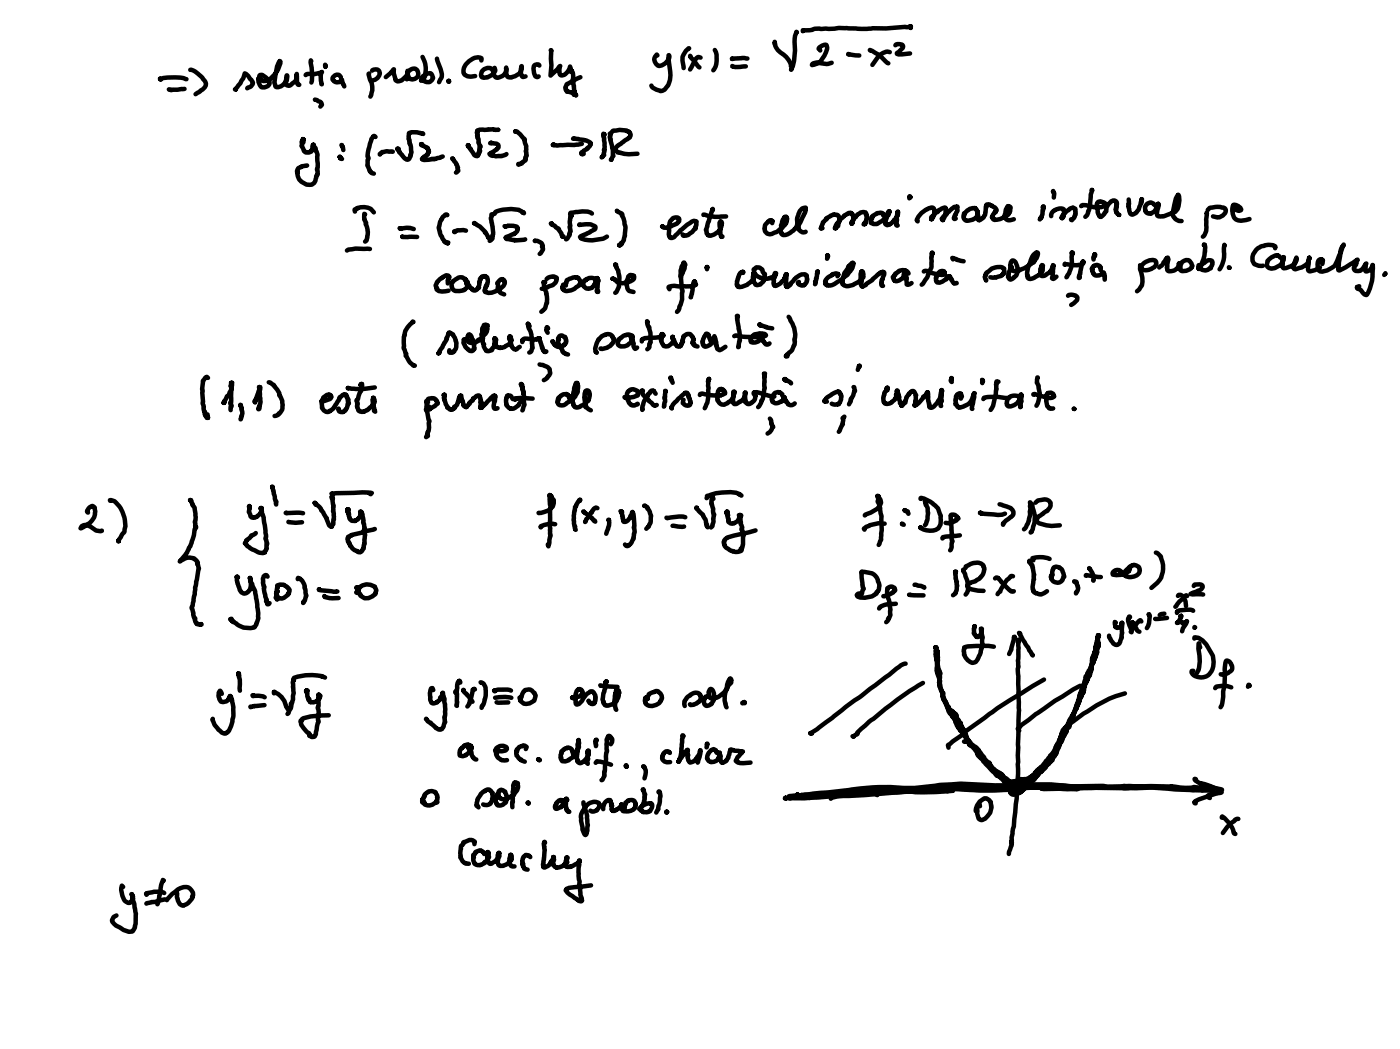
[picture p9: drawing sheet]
<svg xmlns="http://www.w3.org/2000/svg" width="210mm" height="157mm" viewBox="0 0 210 157" stroke-linecap="round" stroke-linejoin="round" font-family="sans-serif">
<g fill="none" stroke="#000" stroke-width=".67">
<path d="M27.6 13.3l-1.9 .2-.4-.1M27.9 11.9a7.5 7.5 0 0 0-3.9-.1l.1 .1M28.5 10.5a3.9 3.9 0 0 1 2.2 1.7 .95 .95 0 0 1-.7 1.4l-.7 .5M37 13.2a1.04 1.04 0 0 0 .8-.9l-.6-.9-.6-.4-.2 .7-1.1 1.7h-.1h.1M38.7 11.7v.2a1.43 1.43 0 0 0 .5 1.2 .85 .85 0 0 0 1.1-.7l-.3-.6a1.02 1.02 0 0 0-1-.6 .59 .59 0 0 0 .5 .9 2.2 2.2 0 0 0 1.8-1.1l.3-.6 .4-.9-.1-.4a3.6 3.6 0 0 0-.7 2.3 1.47 1.47 0 0 0 0 1.2v.3a.89 .89 0 0 0 1.2-.2l.5-.6 .1-.8h-.1a1.7 1.7 0 0 0 0 1.5 .56 .56 0 0 0 .8-.3l.4-.2a1.08 1.08 0 0 0 .3-1.1v-.1v.4a1.18 1.18 0 0 0 .3 1.2h.1M45.7 11.2l.3-.1a3.8 3.8 0 0 0 2.2-.3l-.2 .5 .2 1.3M46.6 9.2l-.1-.2v.4a6.8 6.8 0 0 1 .1 2.9M47.1 14.9l.5 .2a.64 .64 0 0 1 .6 .6l-.3 .3M48.7 9.9v-.2v.3M51 11.5l-.3-.3a.74 .74 0 0 0-.9 .7 .78 .78 0 0 0 1.3 .1l-.1-.1 .2 .1h-.1l.4 .9M55.3 11l-.1 .1 .2 .9a2.54 2.54 0 0 1 0 2.5M55.7 10.6a.65 .65 0 0 1 .9-.1 .65 .65 0 0 1 .1 .8l-.2 .4-.7 .3"/>
<path d="M57.7 11.5l.8-.6 .4-.5v.6l.3 .9 .3 .3a1.62 1.62 0 0 0 1.5-1.5v-.1a.92 .92 0 0 0 .7 1.3l.4-.1 .5-.3a.9 .9 0 0 0-.6-1.2 1.08 1.08 0 0 0-1 1.3l-.1 .3M63.2 8.5a3.4 3.4 0 0 1 .2 3.3l-.3 .3a1.12 1.12 0 0 1 1.4-1.1 .76 .76 0 0 1-.3 1.3l-.6-.1-.2-.4M65.4 8.8a6.8 6.8 0 0 1 .7 2.7l-.4 .8M67.2 12.1v.1M72 9.1l.1-.4a2.17 2.17 0 0 0-2.7 1.8v.4a1.33 1.33 0 0 0 1.7 .5M73.7 10.5a.97 .97 0 0 0-1.1-.3 .97 .97 0 0 0-.6 1l.2 .4a1.76 1.76 0 0 0 1.9-1.1l-.1-.3-.1 .2a1.2 1.2 0 0 0 .3 1.2 1.32 1.32 0 0 0 1.6-1.5 1.97 1.97 0 0 0 .2 1.4 1.67 1.67 0 0 0 1.7-.5l.4-.6v-.5a1.78 1.78 0 0 0 .1 1.6l.5-.1M74.6 19.4h-1.6l-1.5 .1-.1 .3 .1 .2-.1 .6 .2 .2v.6l.3 .6a.38 .38 0 0 0 0 .6l-.2 .2-.1 .1 .1 .1-.3 .3h.1a.47 .47 0 0 1-.6-.3l-.9-1.3 .1 .1M77.1 19.7v-.1a2.11 2.11 0 0 1 1.2 1l.3 .3-.1 .1 .3 .9-.1 .8 .1 .6-.1 .2v.5l-.5 .3-.1 .2h-.3l-.2 .1v-.1M80.7 9.8l-.1-.2-.6 .1a1.62 1.62 0 0 0 .1 1.7l.3 .1 .2-.1M82.5 7.6l-.1-.1 .1 2.3-.1 1.5 1.4-1.4a1.27 1.27 0 0 0 .1 1.3 1.28 1.28 0 0 0 1.4-1.2l.1 .7 .1-.1 .1 .1a1.71 1.71 0 0 1 .2 1.2l.1 1.1a1.98 1.98 0 0 0 .3 1.3l-.3-.1v-.5l-.2 .2-.8-.2a.78 .78 0 0 1 .1-1.2l1.9-.9M91.4 20h-.1l.1 .3-.1 .1 .1 .4v.3l.2 .8 .2 1.4-.3 .6M91.5 19.9l.3-.3a3.6 3.6 0 0 1 2 0 .57 .57 0 0 1 .5 .5 .57 .57 0 0 1-.2 .6l-1.6 1.1-.5 .5 .2 .2a.61 .61 0 0 0 .7 .4 4.9 4.9 0 0 0 2.5 .1"/>
<path d="M98.4 8.3l-.1-.1a.98 .98 0 0 0 .4 1.7 1.7 1.7 0 0 0 1.5-1.6h-.1l-.1 .5a5.7 5.7 0 0 1-.1 4.1 1.32 1.32 0 0 1-1 .7h-.2a1.27 1.27 0 0 1-1.2-.8M103.2 7.2a2.15 2.15 0 0 0-.9 2.7v.3M103.3 8.4l.1 .2 1.3 1.5M104.9 8.6l-.4-.1a4.7 4.7 0 0 0-1.2 1.9M107 7.5a3.1 3.1 0 0 1-.2 3M109.6 9.9a1.41 1.41 0 0 0 1.2 .1l.8-.1M111.9 8.8l-.8-.1-1.5 .1M116 6.6v-.3a2.11 2.11 0 0 0 1.3 1.9 2.26 2.26 0 0 1 1.1 1.7M119.3 4.8h-.1v.2a4.6 4.6 0 0 0-.2 2.6l-.1 1.5-.2 .8-.3 .5M122.8 7.6l-.3-.3a1.08 1.08 0 0 1 1.2-.5 1.64 1.64 0 0 1-.3 1.5 1.9 1.9 0 0 1-1.9 1.4l.1-.1a1.27 1.27 0 0 1 1.3-.1l.8 .1 .8-.2M127 8.1l1.6 .2M130.2 7.5l.4 .1a5.8 5.8 0 0 1 2.2 1.8l.2 .1"/>
<path d="M133.2 7.8a1.24 1.24 0 0 0-1.3 .3l-.5 .4-.8 1.2M134 6.8a.79 .79 0 0 1 1.1 0v.4l-.8 .7v.2h.7l1.2-.1M136.3 4.2v-.3h-.1l-.3 .2-3.3 .2-2-.1a16.8 16.8 0 0 1-3.9 0l-2.7 .1a7.1 7.1 0 0 0-2.8 .2h-1v.2M45.4 21.3v-.4l-.1-.1 .1 .1-.3 .4v.5l.4 .7 .3 .3h.4l.4-.1-.1-.1a.35 .35 0 0 0 .3-.6l.1-.4 .1 .3a.47 .47 0 0 1 .2 .6l.3 .6v1a1.88 1.88 0 0 1-.1 1.3l.2 .7-.3 .2v.3a1.12 1.12 0 0 1-1 1.1 1.94 1.94 0 0 1-1.8-1.8l.1-.1-.2-.1 .2-.5 .6-.3 .8-.1M50.9 23.5l.1 .2 .2 .1M51.2 21.8l-.1-.1 .2 .3 .1 .5M53.1 31.7v-.3a2.67 2.67 0 0 1 2.4-.1l.5 .5M54.6 32.1l-.1-.1a1.87 1.87 0 0 0 .3 1.4l-.1 .2a2.79 2.79 0 0 1 .1 2.4l-.2 .2M55.4 37.3h-.9a6 6 0 0 0-2.6 .2M56.2 20.5l-.2-.2h-.1v.2a1.4 1.4 0 0 0-.5 1l-.3 1.4-.1 .5 .2 .4-.2 .1v.9l.3 .8 .3 .3 .4 .1M58.8 22.7l-1-.1-.6 .1-.3 .3v.1M60 34.3l-.2-.1h.1a3.6 3.6 0 0 1 2 .1"/>
<path d="M60.2 35.4l2.2 .1M63.2 21.6h-.2l.1 .2 .9 .3v.1h-.1l.3 .5-.2 .4-.6 .4-.2 .2v.2a1.48 1.48 0 0 0 1.4-.1h.4l1.3-.4M63.3 20.1l-.4-.2a2.85 2.85 0 0 0-1.7 0l-.1 .9 .2 .1v.5a1.89 1.89 0 0 1 .1 1.8 .52 .52 0 0 1-.1 .5 .52 .52 0 0 1-.6 .1l-1-1 .1-.1-.4-.4h.2M67 32.2a.62 .62 0 0 0-.9 .6 2.11 2.11 0 0 0-.3 1.8l.2 .6 .6 1 .4 .2 .1-.1M67.8 23.8l-.1-.1 .5 .7 .4 .7-.1 .1 .1 .4-.4 .2M69.7 34.5h-1.2l-.5 .1 .1 .1h-.1M71 33.4l.2 .1a3.4 3.4 0 0 1 1.4 1.3l.5 .8M73.5 21.4h-.1h.1l.8 .1 .3 .2a.5 .5 0 0 1-.3 .7l-1 .6 .3 .3a4.4 4.4 0 0 0 2.1-.1l.1-.1M73.8 32l-.2 .1 .1 .1-.2 .5 .2 1.2a1.79 1.79 0 0 1 0 1.4v.4l-.4 .3M75.6 33.9l-.1-.1h1.3l.5 .1 .2 .3-.1 .4-.3 .3-1.3 .6-.1 .1h.1v.2l1.3 .2 1.5-.2M78.4 31.9l-.7-.4a5.6 5.6 0 0 0-3.6 .2l-.1 .3M80 36.1h.1a.95 .95 0 0 1 1.1 .6l-.1 .2 .2 .5-.5 .6"/>
<path d="M82.5 33.5l.1-.1h-.2l1.3 .9h-.1l.4 .6 .2 .5h.2h-.1M85.6 32.2h-.1v.1l-.1 .2-.1 .6 .1 .7-.2 .2 .2 .6-.2 .4 .1 .2-.3 .5-.3 .1M85.8 20.8l.1-.1 1.5 .2 1 .5v.3l-.5 .6-.9 .5 .1 .3 .3-.1M86.7 33.7l.1-.1h1.5l.8 .4-.1 .3-1.2 .7-.8 .3-.2 .2 .2 .1a2.61 2.61 0 0 0 1.6 .4l1.6-.3 .6-.3M87.1 21.5l-1.2 .2-2.5 .1-.7-.1h.3M88.6 32a2.46 2.46 0 0 0-2.2-.3l-1 .1-.1 .3M90.4 20.2l-.1-.2 .2 .1-.1 .1-.1 .3a3.5 3.5 0 0 1 .1 2v.7l-.4 .4M92.1 39.7v-.1h.1h-.1l.1 .3a4.4 4.4 0 0 1 .5 3l-.4 .8-.2 .1M92.3 31.5l.8 .5v.2l.2 .4 .3 1.4-.1 1.4a1.02 1.02 0 0 1-.6 1h.2l-.1 .2-.3 .1 .1-.1M99.2 33.9a1.26 1.26 0 0 0 1.4-.1l.7-.3 .4-.4v-.3a.8 .8 0 0 0-1.4 .3l-.2 1.1 .1 .2a1.19 1.19 0 0 0 .1 1.2h.3l.3-.1a9.8 9.8 0 0 1 2.6-2.3l.4-.2 .4 .2-.1 .5-.1 .4v.1l-1 .9-.8 .2-.1-.2M105.3 32.2l.3-.1a6.5 6.5 0 0 0 3.1 .3M106.6 31.4l.1-.1-.9 2.7a.5 .5 0 0 0 0 .6v.3l.3 .4a1.9 1.9 0 0 0 1.9-1.7v-.4l-.1-.1-.2 .3 .1 1.4 .2 .6h.1"/>
<path d="M115.6 33.4v-.3h-.1a.33 .33 0 0 0-.5 .1 .98 .98 0 0 0-.6 1 .98 .98 0 0 0 .8 .9 3.8 3.8 0 0 0 2.5-1.9v-.1a.6 .6 0 0 0-.1-.7l-.2 .1 .1 .1a1.01 1.01 0 0 0-.5 1l-.1 .2a.48 .48 0 0 1-.1 .6l.2 .4-.1 .2a1.07 1.07 0 0 0 1.5-.3l.7-.6 .5-.5 .7-1.5a1.11 1.11 0 0 0 .2-1h.1a1.23 1.23 0 0 0-1.1 1.1l-.2 .4v1l.3 .6v.1a.78 .78 0 0 0 1 .4M123.9 38.4l-.1-.2 .1 .1-.1 .4M129.6 33.3l-.2 .1 .1 .1-.2 .1 .1-.1v-.2l.3-.2v-.4l.2-.2-.4-.7a.72 .72 0 0 0-.9 .2l-.2 .1-.3 .2v.2l-.3 .2-.4 .6 .1 .2 .1-.3a.88 .88 0 0 0 0-1l.1-.1-.3-.2h-.4l-.6 .3-.3 .4a2.04 2.04 0 0 0-1 1.5l-.1 .1 .2-.1 .3-.3-.1-.4a.68 .68 0 0 0 .2-1 .47 .47 0 0 0-.6-.3h-.2l-1.1 .6v.1l-.5 .5-.3 .8 .2 .1M132.2 32.2v-.2a.81 .81 0 0 0-1 0l-.6 .3-.1 .4-.1 .1v.6a1.1 1.1 0 0 0 1.3-.2 3 3 0 0 0 1.4-1.4l-.1-.2h.1v.1a1.5 1.5 0 0 0-.4 1.1l-.2 .7 .3 .2 .6-.3 .4-.4a1.54 1.54 0 0 0 .6-1.3l-.2 .8 .1 .4-.2 .2 .1 .5v.1h.2M136.3 29.5l-.2-.1h.2l-.2 .3M139.6 38l-.1-.2 .1 .1h-.2l.1 .5-.1 .2v1.5l-.6 1.4-.8 1.1M142.6 38.8l-.1-.2 .8 .3 .9 .2M143.1 32.7l-.2 .1-.1-.1 .5-1.1-.1-.7h.1l-.4 .1-.7 .5-1 .9-.3 .3 .2 .2h-.1h.1l.4-.7 .1-.1-.1-.1 .1-.4-.1-.5a1.9 1.9 0 0 0-1.2 .6l-.3 .2-.6 .6v.3l.3-.3 .2-.6-.1-.6-.4-.2-.5 .2a3 3 0 0 0-1.7 1.6l.2 .2M146.1 31.3l-.2-.2-.8 .2-.8 .6v.3a.6 .6 0 0 0 0 .6 .6 .6 0 0 0 .7 .2l.6-.1a1.06 1.06 0 0 0 .7-1l-.1-.4 .1 .8 .2 .4-.1 .2h.2l-.1 .1a1.21 1.21 0 0 0 1-1.3l.1-1 .1-.1h.4l.8 .4 .3 .4-.3 .2 .1 .2-.2 .1-.2 .3v.2l-.1 .1 .3 .4 .9-.1 .7-.3 .5-.3a1.3 1.3 0 0 0 .3-1.3h-.3a1.65 1.65 0 0 0-.4 1.6l.2 .3a1.07 1.07 0 0 0 1.1 0M151.5 40h-.1a1.92 1.92 0 0 0-.5 1.5l.3 .3 .3-.1a1.7 1.7 0 0 0 .5-2.5l-.2-.2h-.3a1.53 1.53 0 0 0-.2 1.2 1.19 1.19 0 0 0 1.5 .1l1.9-1 .1-.1-.1-.1 .4-.5 .2-.4 .1-.3-.2-.1a1.62 1.62 0 0 0-1 1.4l-.3 .8-.2 .8v.4l.2 .1-.1 .1a.6 .6 0 0 0 1 .2l.8-.6a.99 .99 0 0 0 .4-1.2l.1-.1h-.1l-.3 .7 .1 .5-.1 .1 .2 .3a1.74 1.74 0 0 0 1.6-1.1l.1-.5v1.4l-.1 .6a.54 .54 0 0 0 .6-.3M156.2 31v-.1l-.1 .1 .1 .3-.1 .2-.2 1-.2 .1 .1 .1-.2 .1M157.3 32.3a1.22 1.22 0 0 1 1.3-1.1l.5 .1a1.37 1.37 0 0 1 0 1.1l-.1 .3-.1-.1h.1l-.1-.1 .1-.2a3.7 3.7 0 0 1 1.6-1.2l.4 .2h-.1a1.34 1.34 0 0 1-.4 1.5v.2l-.2-.2"/>
<path d="M157.6 28.7v-.1l.2 .3-.1 .7M159.3 39.6l.1-.1 1 .2h1.2l.5-.3 .1-.2-.1-.1-.4 1.9-.2 .2v.4l.1-.1M160.5 38h.1l-.1-.2 .1 .1h-.2v.6a3.5 3.5 0 0 1-.8 3M161.8 30.8l.2-.1h.5a3.6 3.6 0 0 0 3 .1v-.3a.86 .86 0 0 0-1.2-.2l-.1 .7 .1 .9 .3 .5a.76 .76 0 0 0 .8-.6l.2-.2a1.55 1.55 0 0 1 1-1.6h.3a.6 .6 0 0 1 .2 .9l-.1 .2 .1 .1a.63 .63 0 0 0 .4 .9v.1M163.5 28.4l-.2 .7-.2 1.8-.2 .7a.96 .96 0 0 1-.4 .8M163.9 38.3v-.3l-.3 .6 .1 .2M168.9 29.9l.1 .6-.1 .3 .1 .7 .2 .5 .4 .1a1.94 1.94 0 0 0 1-1.3l.3-1-.1 .2v.4M170.7 39.7l-.1 .6a2.71 2.71 0 0 1-.1 3l-.3 .3M170.8 39.9a1.86 1.86 0 0 1 2.1-.9l.2 .3v.2a1.69 1.69 0 0 1-2.2 .8l-.1-.1M173.1 31l-.1-.2-.7-.5a.93 .93 0 0 0-.9 .7v.5a.87 .87 0 0 0 .9 .5 .87 .87 0 0 0 .7-.7l.4-.8 .1 .2-.3 .8a.81 .81 0 0 0 .2 .9h.7l1.7-.7a2.54 2.54 0 0 0 .7-2.3l-.1-.3-.4 .6-.2 .8-.3 1.5 .3 .6a1.02 1.02 0 0 0 1.1 .5M180.2 36.7v-.1h.1a5.2 5.2 0 0 1-.2 2.2l-.4 1.1-.2 .4-.1-.1h.1a1.98 1.98 0 0 1 1.7-1.2 .47 .47 0 0 1 .2 .7l-.2 .3v.1a1.13 1.13 0 0 1-1.8-.2v-.2M180.7 31.9l-.1-.1v1.3a3.6 3.6 0 0 1-.4 2.2l-.2 .1"/>
<path d="M180.8 31.4a1.18 1.18 0 0 1 1.1-.4l1.2 .1a.51 .51 0 0 1 .3 .8 1.34 1.34 0 0 1-1.8 .5M183.3 36.7l-.1 .2a6.9 6.9 0 0 1-.5 3.2l-.2 .2M184.7 31.1h.1a.86 .86 0 0 0 .9 .4v-.1a1.03 1.03 0 0 0-1.1-.7 2.06 2.06 0 0 0 .4 2.2 2.41 2.41 0 0 0 2-.1M190.9 37.2v-.3l-.1-.1a1.38 1.38 0 0 0-1.6 0 1.85 1.85 0 0 0-1.5 2.7l.7 .3h.6M191.6 38.6l-.1-.3-.3-.1a1.8 1.8 0 0 0-1.5 1l-.1 .5 .3 .4a1.63 1.63 0 0 0 2.2-1.6h.1h-.1l-.1 .3v1.2a1.23 1.23 0 0 0 1.1-.1 1.18 1.18 0 0 0 .9-1.4l-.2 .7-.2 1a2.19 2.19 0 0 0 2.2-1l.2-.6-.2 1.5 .1 .5a2.6 2.6 0 0 0 1.7-.6M197.9 39.5l-.1-.6h.2l-.1 .1-.1-.2-.4 .2-.2 .5a1.02 1.02 0 0 0 .4 1.1 2.73 2.73 0 0 0 2.8-2.3l.7-1.7-.1 .2a2.2 2.2 0 0 0-.4 1.5l-.3 1.8 .1 .4 1-.5 1.8-1.1-.3 .6 .1 .1-.2 .2-.2 .4a.64 .64 0 0 0 1 .3l.4-.3 .5-.8-.2 1.1 .2 .1a1.14 1.14 0 0 0 1-.9h-.1a7.6 7.6 0 0 1-.8 4.4h-.4l-.5-.7-.5-.2-.1-.2 .3-.2M31.1 56.6l-.1-.2-.3 .1-.3 .4-.2 1.4 .1 .1v2l.2 .3v.5l.2 .5-.1 .3 .5 .5-.1-.1 .1-.4M40.2 57.2l.3 .1 .5 .4 .8 1.2v.3a2.12 2.12 0 0 1 .2 2.5l-.3 .2h.1l-.2 .2-.5 .2M54 57.6l.1-.1h.1l-.2 .1h.1l.1 .2-.2 .4 .1 .3a1.87 1.87 0 0 0-.5 1.2l-.3 .3 .2 .4a1.19 1.19 0 0 0 .3 1.2h.7l.5-.2 .7-.7 .4-.5-.1-.5-.1-.1a.49 .49 0 0 0 0 .6l.1 1.2v.1l.2 .1-.1-.1M56.1 58a10.8 10.8 0 0 1-4 .1M61.9 48.2l-.1-.1v.1a2.59 2.59 0 0 0-1.2 1.9l-.1 .3-.1 1.6 .4 1-.1 .2 .1 .1a2.34 2.34 0 0 0 1.2 1.4M64 59.9a.83 .83 0 0 1 1.4 .1l.1 .4-.4 .4-.8 .5-.3 .1-.3-.1h.2v-.3l.3-.2"/>
<path d="M66.4 59.2l.1-.1h-.1h.1l-.1 .4 .1 .4 .5 1v.1l.3 .3h.4l.4-.3-.1-.1a1.68 1.68 0 0 0 .8-1.3v-.3l.3-.1-.3 .2 .3 .2v.2l.2 .3 .1 .6 .4 .2 .5-.5v-.1l.5-.4v-.3l.5-.3 .4-.1 .2 .5v.4l.2 .1-.2 .1v.6l.1 .1h-.1h.3l-.2-.1 .5-.3 1.1-1.1 .3-.3h.2l.1 .2-.1 .5-.2 .2h.1l-.1 .9 .2 .2 .4-.1M67 42.4v-.4l.3-.6-.2-.2h-.3l-.7 .4a1.23 1.23 0 0 0-.8 1.2l.1 .4v.1a1.91 1.91 0 0 0 1.7 .2M67.3 52.4v.4h.4l.1-.2a1.23 1.23 0 0 0 .4-1.6l-.4-.9-.6-.3-.4 .8 .1 .2-1.2 1.8 .1 .2h-.1M69.6 50.8h-.2l.2 .1h-.1l-.1 .2a1.69 1.69 0 0 0 .6 1.2l.3 .2h.3l.4-.3-.1-.1a3.3 3.3 0 0 0-.5-2l-.3-.1 .1 .2a.59 .59 0 0 0-.3 .6 .59 .59 0 0 0 .5 .5h-.1a1.51 1.51 0 0 0 1.3-.3v-.1l.6-.4 .7-.9-.1-.2 .2-.2-.1-.4 .1-.1-.3-.1h-.3l.1 .1v.2l-.3 .2 .1 .4-.3 .6 .2 .1 .1 .5-.2 .2 .4 .7-.1 .3 .4 .6 .3 .1 .6-.2-.1-.2 .3-.2 .1-.5 .2-.3-.1-.1 .2-.3-.3-.2 .1 .3a.84 .84 0 0 0 .7 1.2l.2-.1a2.34 2.34 0 0 0 1.5-.9v-.3l-.1-.4h.1l-.2-.1 .1 .2-.2 .2 .2 .3v.1a1.16 1.16 0 0 0 .5 1l.1 .2h.3l.5-.4M69.6 41.8a.93 .93 0 0 0-1.4 0 .94 .94 0 0 0-.6 .8 .94 .94 0 0 0 .5 .9 1.66 1.66 0 0 0 1.9-.5l.1-.4-.1-.4-.4-.4 .2 .2v.5a.91 .91 0 0 1 .7 .6l.2 .1-.1 .1a.48 .48 0 0 0 .5 .2 .48 .48 0 0 0 .4-.4l.2-.1h-.1a.72 .72 0 0 0 .1-.8l.2-.3-.1-.2 .2-.2 .3-.1h-.1l.4-.1a.8 .8 0 0 1 .3 1.3v.2l-.2 .1-.2 .5 .2 .2-.1 .1a1.71 1.71 0 0 0 1.7-.2 1.38 1.38 0 0 0 1.2-1.4l-.3-.3a.72 .72 0 0 0-.6 .5l-.2 .1 .1 .1a1.35 1.35 0 0 0 1 1.6M76.7 59.7l-.2-.4-.5-.1-.2 .2v.3a1.02 1.02 0 0 0 .7 1.5 1.34 1.34 0 0 0 1.2-.7l.2-.4M78.2 51.2v-.3a.97 .97 0 0 1 1.1-.1h1l.1-.1 .4-.1h-.2l.2 .2h-.1l.6 1.6 .2 .3 .3-.1M78.3 58.9l-.1-1.3-.2-.1h.1l-.1 .1 .3 .5 .2 1.4-.2 .3 .2 .8-.3 .8M79.3 48.8l-.3-.4 .1 .4a5.7 5.7 0 0 1 .6 2.3l-.1 .3 .1 .7-.2 .5-.3 .2M79.7 59.7l-1.8-.1h-.8h.1l-.1 .2M80.8 54.5l.7 .2a.94 .94 0 0 1 .8 .7 .94 .94 0 0 1-.3 1 .66 .66 0 0 1-.6 .5M81.6 42.2h-.3l.2 .1a1.85 1.85 0 0 0 .3 1.5l-.1 .2a2.19 2.19 0 0 1-.4 2.4l-.3 .3"/>
<path d="M81.8 41.7a1.08 1.08 0 0 1 1.5-.1h-.1l.1 .2a.97 .97 0 0 1-.6 .9l-1.6 .5M82 49.1l-.2-.1 .1 .3-.1 .1 .2 .4M82.7 51.1l.3 .5 .4 .3a1.26 1.26 0 0 0 1.1-.3h-.1l.3-.2 .1-.2-.1-.4-.2-.3 .1-.1-.5-.2-.4 .1-.2 .3 .2 .3h-.2v.4l.6 1a.72 .72 0 0 0 .6 .7l.3 .1M84.4 42.6h-.1l.1 .1-.2 .2h.1l-.1 .3 .2 .2a2.23 2.23 0 0 0 2.6-1.2l-.4-.6-.4-.1h-.4l-1 .4-.1 .8M85.2 59.7v-.2l.1-.1-.1-.1-.4-.3a.93 .93 0 0 0-1 .4l-.2 .1-.1 .3 .1 .1-.1 .1a.6 .6 0 0 0 .2 .6 .6 .6 0 0 0 .7 0l.5-.3a2.4 2.4 0 0 0 1.6-2.5l-.1-.5h-.1l-.1 .1v.1a5.9 5.9 0 0 0-.5 2.3l-.1 .2 .2 .4v.2l.3 .3a1.85 1.85 0 0 0 1.7-.8 1.07 1.07 0 0 0 .4-1.2l-.1-.4-.1-.1-.3 .1a2.89 2.89 0 0 0 0 2.2l-.1 .2 .8 .5M89.2 42a1.08 1.08 0 0 0-1.6-.1l.1 .1-.4 .2v.1l-.2 .2 .1 .1a.86 .86 0 0 0 1.5 .3l.3-.2 .3-.8v-.3h.1l.2 .4-.1 .2-.2 1.2v.2l.2 .1h-.1l.1-.1M89.9 52.1v.1a2.35 2.35 0 0 0 1.8-.8l.3-.6-.4-.4 .1-.1a.93 .93 0 0 0-1.1-.2 2.24 2.24 0 0 0-1.3 1.3l-.2 .8 .1 .4 .1 .2M91.7 41.7l.4 .1-.1 .1 .4 .3a2.55 2.55 0 0 0 2.3-.2l.2-.3v-.4l-.1-.1-.5-.1-.2 .2-.3 .7 .1 .2a1.61 1.61 0 0 0 .3 1.4l.6 .1M93.6 59.5l-.1-.1 .1 .1a3.3 3.3 0 0 0 1.8-.3l.1-.2v-.3a.92 .92 0 0 0-1.2-.4 .92 .92 0 0 0-.5 1.2l.3 .7 .4 .4 .5 .1 .4-.2v-.1M94.6 50.6l.1-.3-.1-.1-.4-.1-.5 .1a.89 .89 0 0 0-.8 .4l-.2 .1v.1a.63 .63 0 0 0 .2 1.1 1.92 1.92 0 0 0 1.7-1l-.2-.6 .5 1.1a.68 .68 0 0 0 .2 .8l.3-.2M96.1 58.5h.1l-.1 .1a2.73 2.73 0 0 0 1 1.3l.7 .7 .2 .1 .3-.1M96.1 51.1v-.3l.5-.2 1.5-.1 1.1-.2 .1-.1-.2-.1 .1-.1h-.2l-.1 .3 .1 .4-.1 .3 .4 .8h.3a1.25 1.25 0 0 0 1.1-.6l.2-.2-.3-.5 .1-.1v.3l.2 .3a.98 .98 0 0 0 .5 .8l.3 .1 .3-.2 .1-.2-.1-.1 .2-.2-.1-.3 .3-.5a.68 .68 0 0 1 .6-.4 .68 .68 0 0 1 .6 .5l.3 .3-.2 .1 .1 .2-.2 .1 .2 .2h-.1l.3 .2v.1l.4 .2"/>
<path d="M96.9 48.2l-.1-.1 .1 .1a.75 .75 0 0 0 .3 .8l-.1 .1a2.13 2.13 0 0 1 .2 1.4l.1 .7-.2 .3v.5l-.3 .3M98.1 58.9l-.2-.4-.3-.1-.4 .5-.2 .1-.1 .4a2.45 2.45 0 0 0-.7 1.8l-.1 .1M99.6 58.6v-.1v.9l-.2 .2 .2 .5-.2 .8M100.2 43.3l-.1-.3a1.63 1.63 0 0 1 1.4-.1l.9-.1a2.06 2.06 0 0 0 1.6-.1l.2-.1h-.1l-.1-.4h-.1h.1a1.19 1.19 0 0 0-.3 1.2l-.3 1.1M100.4 56.7l-.1-.2 .2 .1v.4l.2 .3M101.9 41.5l.3-.8 .3-.5-.1-.2 .2-.4-.2-.3h-.1v.2a.68 .68 0 0 0-.3 .7l-.1 .3-.1 .8 .4 2.2-.1 .3a5.4 5.4 0 0 1-.4 2.3l-.4 .6M102.3 59.8l-.1 .5a.66 .66 0 0 0 1.1 .2l.1-.3-.2-.6-.2-.2v-.3l-.2-.2v-.1h-.2a7.9 7.9 0 0 0-2.1 2.1l.1 .2M104.7 59.1l.1-.1 .3-.1 .4 .1a5.1 5.1 0 0 0 2.4 .2l.6-.3v-.2l-.3-.4-.5-.1a.75 .75 0 0 0-.3 .8v.3a.96 .96 0 0 0 .4 1.1 .96 .96 0 0 0 1.2-.2l.6-.3 .4-1.3h-.2l.1 .1v.3l-.2 .1v1.1l.2 .3h.2l.6-.4a1.22 1.22 0 0 0 .8-1.3l.1-.1-.1 .1v1.3l.3 .3a1.04 1.04 0 0 0 1.3-1.1h-.1l.1-.2M105.8 40.1l.1-.1-.1 .3M106.1 56.8v-.1v.1l-.1 .3 .1 1-.1 .3a4.4 4.4 0 0 1-.5 2.7M106.4 51.1l-.2-.7a.47 .47 0 0 0-.5-.5l.1 .1a2.1 2.1 0 0 0-.7 1.2l.2 .3-.1 .1 .2 .2a1.33 1.33 0 0 0 1.5-1.5l.3 .9a1.03 1.03 0 0 0 .5 1.2l.9-.5M109.9 50.3l.2-.1a11.5 11.5 0 0 0 4.5 .1l.1-.1a1.3 1.3 0 0 0-1.2-.3 1.15 1.15 0 0 0-1.1 .7l-.1 .4 .2 .1-.1 .1a1.23 1.23 0 0 0 1.4-.4v-.2l-.1-.1 .1-.1 .4 .5-.1 .1 .5 .5 .2 .1 .4-.2"/>
<path d="M110.4 47.3h-.1h.1l-.1 .5 .5 2.5v.6l-.2 .7v.3l-.1 .1M111.2 40.8v-.1h.1l-.4 .1-.1 .1a3.2 3.2 0 0 0-.5 1.8l.2 .2a2.55 2.55 0 0 0 2.3-1.1l.1-.9h-.1a1.85 1.85 0 0 0 .3 1.7l.2 .1a1.13 1.13 0 0 0 1-.7l.2-.4v-.6l-.4-.3a.6 .6 0 0 0-.5-.7h-.4l-.4 .3 .1 .1a.74 .74 0 0 0 .3 .8l.7 .4a1.82 1.82 0 0 0 1.5 0l.6-.3 .2-.4h-.2h.1l-.2 .3 .1 .2-.2 .4 .1 .9a.98 .98 0 0 0 1.1-.6l.5-.4-.1-.1 .2-.1v-.1v-.1l.2-.2-.2-.1 .1 .7v.8l-.1 .1 .1 .3h.2l.4-.3v-.1l.7-.8a1.65 1.65 0 0 1 1.5-.7l.2 .3a1.05 1.05 0 0 1-.5 1.4h-.2l-.5-.2-.1-.2 .2-.1M112.8 59v-.2l.5-.1 2 .6h.6M113.8 48.7l-.1-.1 1.1 .4 .8 .1M114.4 56.3v-.4h.1l-.1 .1v.5l.1 1.6-.3 1.6-.3 .3a1.2 1.2 0 0 1-.4 .9M117.1 59.2v-.2l-.4-.3a.91 .91 0 0 0-1.1 .8l-.1 .3 .1 .3a1.25 1.25 0 0 0 1.5-.1l.3-.3-.1-.2h.2h-.2l.2 .4 .4 .5a.59 .59 0 0 0 1.1 0M117.6 57l-.1-.3-.1 .1h.2h-.1l.7 .4 .2 .2M118 47.4a5.1 5.1 0 0 1 1 3.2l-.1 .1a2.01 2.01 0 0 1-.8 2.1l-.5 .5h.3M122.4 40.6h-.1l.1 .3h-.1l-.3 1.6M125.3 41.3l.2-.3-.4-.1-.5 .1-.2 .2a1.19 1.19 0 0 0-.9 1.1h.1l-.1 .2 .4 .2a1.75 1.75 0 0 0 1.4-.4l.8-.6a3.5 3.5 0 0 0 1.6-2.2l-.1-.2v.1a1.48 1.48 0 0 0-.8 .9 2.81 2.81 0 0 0-.7 1.9v.3a1.29 1.29 0 0 0 1.8 0l.8-.5 .5-.4v-.9l-.2-.1 .1 .1h-.2l-.1 .3v.6l.1 .4 .1 .1a.48 .48 0 0 0 .1 .8v-.1a.75 .75 0 0 0 .7-.4l.8-.5 1-1 .5-.2 .2 .1v.3l-.2 .7-.2 .1v.7l.1 .2h.2M127.8 57.9h.1l.1 .6-.3 .7-.4 .5v.4l-.2 .4M128.6 54.9l.1-.2-.3 .7"/>
<path d="M132.8 58.4v-.3h.1l-.1-.1-.2 .5a2.12 2.12 0 0 0-.3 1.6l.1 .2a.75 .75 0 0 0 1.1-.1l.6-.6 .1-.4-.1-.1 .1-.1 .1-.5h.1l-.1-.1-.1 .1 .3 .4v.4l.1 .1-.1 .2 .2 .7 .3 .4 .5-.4-.1-.2 .3-.6 .4-.5-.1-.1 .4-.3 .3-.1 .4 .7-.1 .8 .1 .3-.2 .1v.3h.1h-.1a1.9 1.9 0 0 0 1.3-1.2v-.2l.7-.6h-.1h.1v1.3l.3 .8-.1 .1 .3 .1a1.55 1.55 0 0 0 1-1l.5-1-.1-.2 .1-.4 .1 .2-.2 .4 .2 1-.2 .6 .1 .2M136 40.9l-.3-.3-.3-.1a1.83 1.83 0 0 0-1.4 .5v.2l-.4 .3h.2v.3l.1 .2a1.57 1.57 0 0 0 1.3-.4h-.1l.2-.3v-.3l.2-.2-.1-.1 .2-.1-.1 .1 .2 .9v.9l.2 .1 .5-.2M138.3 40.6a.82 .82 0 0 1 1 .2l1.7 .4 .3-.1 .1-.3-.1-.2-.3-.1a.96 .96 0 0 0-.8 .8l-.1 .3v.4l.2 .3a1.97 1.97 0 0 0 1.4-.5l.2-.4h.3l.5 .9 .2 .1 .3-.1M142.5 56.8l-.1-.2h.1l-.2 .3 .2 .3M143.8 59.7l.2-.4-.2-.4a.59 .59 0 0 0-.6 .7l-.2 .3 .1 .5-.1 .1 .3 .4 .3 .1 .6-.2a2.67 2.67 0 0 0 1.6-1.9l-.1 .1a1.01 1.01 0 0 1 0 .9l-.2 1.1v.2M147.1 57.1l-.1-.3 .1 .1h-.1l.1 .1-.1 .3M148.2 41.5a2.43 2.43 0 0 0 1.8-.4l.3-.1v-.8a1.92 1.92 0 0 0-2.4 .4l-.4 .4h.1a.63 .63 0 0 0 0 1M149.5 57.1h-.3l.1 .1-.2 .4 .1 .6-.2 .9-.4 1.6-.3 .6M151 59.6l-.6-.1a7.9 7.9 0 0 0-3.1 0l-.1 .2M152.6 59.4a1.19 1.19 0 0 0-1.2-.1 1.19 1.19 0 0 0-.7 1v.3a1.06 1.06 0 0 0 1.5-.2l.4-.5 .2-.9 .1 1.1-.2 .7 .1 .1M154.7 59.1l.2-.1 2.3 .6 .6-.2-.2-.5-.3-.1h-.4a1 1 0 0 0-.2 1l-.1 .1 .2 .9 .3 .3h.5M155.3 56.5v.1a1.21 1.21 0 0 0 .2 1.2l-.1 .2a3.4 3.4 0 0 1-.3 2.7"/>
<path d="M159.9 44.3a1.12 1.12 0 0 1 1.4 .2l-.1 .4-.9 .7M164.8 40.4l-.1-.5a.73 .73 0 0 0-.8-.2 .73 .73 0 0 0-.5 .6l.3 .6a.86 .86 0 0 0 1.4-.1h.1l.1 .2v.9M173.5 40l.5-.3 .5-1 .3-.1 .1 .3-.2 1.2 .1 .4a1.43 1.43 0 0 0 1.7-.8v-.3l-.1 .4 .2 .5a1.06 1.06 0 0 0 1.5 0l.3-.3a.83 .83 0 0 0-.5-1.1 .83 .83 0 0 0-1.1 .6l-.2 .7M184.1 40.1l-.2-.1 .1 .1M207.4 40.9l-.2 .2M13.2 76.7l-.1-.1a.94 .94 0 0 1 .8-.9l.2 .2a2.04 2.04 0 0 1-.7 2.4l-1.3 .8a.8 .8 0 0 1 1-.5l1.3 .8 .6 .1 .2-.1M16.5 74.9a1.73 1.73 0 0 1 1.6 1.2 4.5 4.5 0 0 1 .5 3.6l-.4 .4-.5 .8h.1l-.1 .1M28.6 74.9h-.2h.2l.3 .6-.1 .1 .2 .2a3.7 3.7 0 0 1 .2 2.2v.7l.2 .2-.3 .3a7.6 7.6 0 0 1-1 3.3l-.1 .2-1.1 1.3a2.04 2.04 0 0 1 2.3-.3l.4 .5-.1 .2 .1 .1 .2 .6-.6 2.7-.2 2.1-.2 .8-.1 .2 .3 .8a.78 .78 0 0 0 .2 .9v.1l.1 .4 .2 .2-.1 .1 .8 .1-.1-.1M33.5 60.3l.1-.1v-.2l.4-.7 .3-.3v-.2a1.57 1.57 0 0 0 .4-1.4l-.1-.1h.2h-.2h.1h-.1l.1 .3-.2 .2 .1 .3v2.1l-.1 .1 .1 .1v.3h.1l-.2 .2v.5M36 60.6l-.1 .1 .3 .3v.3a1.77 1.77 0 0 1-.2 1.4v.1M37.4 76l-.1-.3-.1 .9 .3 .6 .2 .3 .8-.2 .5-.4 .2-.8-.1-.1 .1 .1h-.2l.2 .5h-.1a9.6 9.6 0 0 1 .7 3.5l-.1 .6 .3 .6-.1 .2a1.01 1.01 0 0 1-.3 1.2l-.2 .1a1.87 1.87 0 0 1-1.3-.5l-1.1-.6-.2-.3-.2-.1h.2a1.05 1.05 0 0 1 .6-.8l.2-.3 .7-.4M38.2 60.2l-.1-.1 .2-.2-.1-.1 .3-.6 .4-1.2h.1l-.2-.1v.1h.1h-.1l.1 .2a1.93 1.93 0 0 0 .1 1.4v.5l-.2 .8-.1 .1 .1 .2h-.1"/>
<path d="M40.8 73l-.1-.2 .4 1.5a.8 .8 0 0 0 .3 .8l-.1 .4M42.9 76.8h-.1h2.6M43.2 78.1l1 .1h1M47.3 75.5l-.2-.2h.1a2 2 0 0 1 .9 1l.8 1.3 .4 1 .3 .2M48.3 60.1l-.2-.1h.4l1-.4 .1-.2-.2-.1 .1-.2h-.2a1.05 1.05 0 0 0-1.1 .9l-.1 .3a1.18 1.18 0 0 0 .7 1.3 .37 .37 0 0 0 .5-.1 1.28 1.28 0 0 0 .9-.9l.5-.7 .1-.5 .7-.4 .4 .2v.3l.3 .3-.2 .2 .2 .4-.2 .1-.1 .6-.3 .4-.3 .2-.6-.1-.1-.3 .1-.2M49.8 74.6l-.1-.3 .2 1.5v.8a2.82 2.82 0 0 1 0 1.7v.1l-.3 .3 .1 .1h-.1M52.2 76.7l-.2-.1 .1-.3h-.1l.1-.1h-.1l.2 .1h-.2l.3 .7v.5l.4 .4h.5h-.1l.5-.2 .4-.5-.1-.1 .2-.3-.2-.2h.2l-.1 .1 .2 .2v.1a1.88 1.88 0 0 1 .2 1.3l.2 .7-.1 .3 .2 .8-.2 .6 .1 .7-.2 .2a1.02 1.02 0 0 1-.5 1h-.3l-.1-.1a1.86 1.86 0 0 1-1.2-1.1v-.1l-.2-.3-.1-.4 .2-.2-.1-.1 .6-.3 3.4-.8M55.5 74l-.2-.2h.4l-1.4-.1-4.7 .2 .2 .1M64.1 60.2l-.3-.2v1.3l.3 1.5 .2 .2-.1 .2a1.74 1.74 0 0 1-.2 1.6l-.1 .4h.2l-.3 .2M80.6 76.8a2.28 2.28 0 0 0 2.2-1.1l.1-.8a.59 .59 0 0 1-.4-.7l-.2-.1-.1 .1 .2 1.7-.1 2.3v1.7l.1 .3-.2 1.2-.2 .2 .1 .2M83.1 78.4a3.1 3.1 0 0 0-2.1 .3l-.1 .2M86.8 75v-.2l-.2 .3-.3 .6-.2 .2-.1 .3a6 6 0 0 0 .2 3.1"/>
<path d="M87.4 76.7l-.1-.2 1 .7 .8 .9M89.4 76a.65 .65 0 0 0-.8 .7l-.5 .5-.5 .9M91.1 77.8l.1 .9-.5 1.2M93 76.6l-.1-.1 .2 .1-.1 .1 .4 1.4a1.03 1.03 0 0 0 .9-.7l.4-.8 .2 .9 .1 1.3-.1 .2a3.3 3.3 0 0 1-.4 2.2l-.6 .5h-.2l-.2-.2M96.4 75.7h.1l.4 .2v.2a1.9 1.9 0 0 1 .3 2.4l-.1 .3-.4 .3M100.7 78.7l1.7 .1M102.6 77.4a5.2 5.2 0 0 0-2.6 .1h-.2M104.3 76.1l-.1-.1 .3 .4a3.9 3.9 0 0 1 1.3 2.1l-.1 .2 .2 .2M106.8 74.7l-.3-.3h.2l-.2 .4v.6l.3 .8-.1 .5 .2 .4-.2 .5 .1 .4-.1 .7-.3 .2M108.8 76.9l-.1-.2 .1-.2 .1 .1h-.1v.2l.2 .3-.1 .2 .2 .4-.1 .4a.7 .7 0 0 0 .8 .2 1.01 1.01 0 0 0 .9-.8l.2-.3-.1-.1h-.2h.3l-.2 .1 .1 .1a3.2 3.2 0 0 0 .3 1.7l-.1 .3 .1 .1 .2 .8-.1 1.3-.1 .5-.2 .2h.1l-.1 .2h.1l-.3 .1a.95 .95 0 0 1-1 0 1.58 1.58 0 0 1-1.4-1.2l.1-.4 .4-.5 4.3-1M111 74.2l-.3-.2h.1a3.5 3.5 0 0 0-2.7-.3l-.9 .1-1.3 .4v.3h-.1M115.2 62.6l.2 .3 .1 .6 .2 .4-.5 .8-.3 .2"/>
<path d="M123.8 60.1l-.4-.1h.1v-.2a4.7 4.7 0 0 1 2-1.2l.2 .1v.2l.3 .4a1.45 1.45 0 0 1-.5 1.1v.1l-.6 .1-.4-.2M126.4 62.4l-.3 .2 .1 .3-.1 .6-.5 1.1M129.4 77.1l.2-.1 .7-.3a2.42 2.42 0 0 0 1.6-1.4l-.1-.6-.3-.3v-.1l-.2-.1a.79 .79 0 0 1 .1 .9l.1 .1 .2 .8 .2 1.2v3.6l-.4 .7M132.4 78.4a3.7 3.7 0 0 0-2.2 .2l-.8 .5v.2M135 78.4l.3 .1M135.5 76.5l-.1-.2 .5 .2-.1 .1 .2 .3M137.8 74.7v-.2a2.94 2.94 0 0 1 1.9 1 2.15 2.15 0 0 1 1.1 1.6v.4a1.42 1.42 0 0 1-1.6 1.9 2.41 2.41 0 0 1-1.4-.4v-.1M138.6 75.2l-.2-.2 .2 .1v.5l.3 .4a3.6 3.6 0 0 1-.5 2.6M141.5 78.2l.8 .1 .9-.4-.1-.1 .4-.2h-.2a.68 .68 0 0 0-1-.5l.1 2.1 .1 .8-.1 .3 .2 .7-.1 .1-.1 .8-.2 .5M149.6 75.5l1.7 .5a.77 .77 0 0 1 .4 .8 .77 .77 0 0 1-.5 .7l-1 .7-.1 .3M150.4 76.9l-.4 .1-.6 .1-2.1-.2-.6-.2 .2 .2M154.2 75.3v-.1v.1a8 8 0 0 1-.4 3.1l-.5 .8"/>
<path d="M154.4 75.5v-.1l.1 .1h-.1l.4 1.2a4 4 0 0 1-.4 2.8l-.1 .2M155 75.2a1.74 1.74 0 0 1 1.8-.4l.2 .2a.84 .84 0 0 1 .1 1l-.3 .5-1.3 .8-.3 .3v.5a4.8 4.8 0 0 0 3.4 .5M160.7 61.2h.1M35.6 86.4l-.1-.1h-.1l.2 .1-.1 .2v.3l.2 .9a.9 .9 0 0 0 1.3 .9l.5-.6-.1-1.6a.99 .99 0 0 0 .4 .9l-.1 .3a6.4 6.4 0 0 1 .8 3.2l.1 .2a3.1 3.1 0 0 1-.6 2.8h.1a3.4 3.4 0 0 1-3-.8l-.6-.4 .1-.1M40 86.3l-.2-.2-.3 .1a1.92 1.92 0 0 0 .1 1.7l-.1 .1 .1 .7 .3 1.1-.1 .2 .3 .3-.1 .1 .4-.1M41.6 88.5h-.1l-.1 .1a.69 .69 0 0 0 .3 .9l.5 .1 .9-.6 .3-.7-.2-.1a1.26 1.26 0 0 0-1.7-.6l.1 .2-.1 .2-.1 .9 .1 .4-.2 .1 .2 .3M44.6 86.7v-.2l.3 .1a1.21 1.21 0 0 1 .7 1.4l.3 1.2-.3 .7-.2 .2v.1M47.8 88.2h-.1l.3 .1 2 .3 .5-.1M48.5 89.2l.2 .2 .6 .1h1.4M53.4 87.9h.1l-.1 .1 .1 .4 .3 .4a1.19 1.19 0 0 0 2 .3 .81 .81 0 0 0 .3-1.3 1.6 1.6 0 0 0-2.5 .4v.3l-.3 .2h.2M128.9 85.7l.1-.1a2.68 2.68 0 0 1 1.8 .3 2.33 2.33 0 0 1 .8 2 .61 .61 0 0 1-.4 .7l.1 .1-.2 .2-.3 .2a2.63 2.63 0 0 1-2.5 .1l-.1-.2 .2-.2h.5M129.1 85.6l-.1-.1v1l.1 1.4 .2 .2-.2 .1-.3 1.1"/>
<path d="M132.2 89.2a1.66 1.66 0 0 0 1.3-.5l.5-.3a.54 .54 0 0 0-.7-.6l-.2 .1a.78 .78 0 0 0-.3 1l.4 1.4-.1 .3a3.3 3.3 0 0 1 0 1.8l-.5 .7M134.1 90.4h-.6a3.1 3.1 0 0 0-1.8 .4l-.1 .3M135.6 99.3l-.8 .3-12.5 9.5-.8 .6h-.2l.2 .1M136.1 89l2.1 .1M136.9 87.5l1 .2 .4 .2M140.1 96.9l-.1-.1 .1 .1 .1 .2-.2 .3 .1 .1v.7l.2 1.3-.1 .5 .1 .3-.1 .1 .5 1.5-.1 .5 .2 .2-.1 .1 .1 .4 .2 .6h.2l-.1 .2 .1 .6h.1l-.1 .2 .4 .3 .1 .5 .3 .3-.1 .1 .2 .2 .5 .3h-.1l.2 .3 .5 .3-.1 .2 .2 .4 .2 .1 .1 .4 .2 .1v.3l.1 .1-.1 .1 .3 .2 .3 .5v.4l.2 .2h-.1l.3 .5h-.1l.5 .7M140.3 97.5v-.1v.4l.1 .1-.2 .3 .2 .1h-.1l.1 .2-.1 .1 .1 .1a4.9 4.9 0 0 0 .4 2.1l-.2 1.2-.1 .1 .2 .4-.1 .2a3 3 0 0 1 .5 1.6l.2 .2v.1l.2 .3-.1 .3 .3 .2-.1 .1 .2 .3 .3 .8 .3 .3h-.1l.3 .3h-.1l.3 .3 .2 .3v.3l.2 .5 .6 .8 .2 .1 .1 .4 .4 .3 .4 .7 .2 .6 .5 .3a2.25 2.25 0 0 1 .8 1.2l.7 .7 .1 .2 1.1 1.2 1 .9-.1 .1 .4 .1 .6 .6 .3 .4h-.1l.9 .2 .3 .2 1.4 .1 .8-.2-.1-.1 .5-.2 .6-.6 .6-.9 .5-.2 .8-1 .3-.7 .3-.3 .4-.7 .5-.7 .9-1.8a3.6 3.6 0 0 0 .8-1.7l.3-.8 .2-.1v-.2l.5-1.1 .2-.8 .4-.8 .1-.9 .3-.2-.1-.1 .2-.4-.1-.2 .3-.3-.1-.1 .3-.3-.1-.1 .2-.9 .3-.4v-.2l.6-1.1 .2-.6-.1-.2 .3-.4v-.5l.1-.2v-.1h.1h-.2h.2h-.2v.5M143 85.6l.1-.1-.1 .1 .1 1.3a2.31 2.31 0 0 1 0 1.7l-.1 .2-.4 .3M143.7 80.1l-2.1 .2-.5 .1v.2M144.2 85.3a6.3 6.3 0 0 1 .7 2.8l.1 .1-.5 .8M144.5 85l.1-.2a2.25 2.25 0 0 1 2.5-.3l.1 .3a1.24 1.24 0 0 1-.4 1.6l-.8 .6-.8 .2-.4 .3v.2a.59 .59 0 0 0 .6 .5l1.8 .2M145.9 93.8h-.1v.3v.6l.3 .6h.1a.68 .68 0 0 0 .7-.6l-.1-.6h.2h-.2a6.8 6.8 0 0 1-.3 4.3 .89 .89 0 0 1-.7 .8 .89 .89 0 0 1-1-.4 1.82 1.82 0 0 1-.5-1.8l.1-.1 .1-.1a15.7 15.7 0 0 1 4.3 0"/>
<path d="M148.9 86.6l.2-.2 .3 .1 1.7 1.8 .3 .2h.3M151.6 86.2h-.3a5.7 5.7 0 0 0-1.6 2.3l-.4 .4M151.9 95.5l-.1-.2-.4 1.9-.4 .7M152.3 96l.2-.3-.1 3.2 .1 .9-.2 .3 .2 3.3a69.9 69.9 0 0 1-.1 8l-.1 1.7a77.6 77.6 0 0 1-.7 11.7l-.2 .5v1.3l-.4 1.2M152.7 94.9l-.2-.2 2.1 3.4M154.1 84.1v-.2l.1 .3a1.21 1.21 0 0 1 .4 .9l.2 .9-.1 1a1.71 1.71 0 0 0 0 1.3v.3l.7 .3a1.14 1.14 0 0 0 1.3-.4M157.1 83.6a3.8 3.8 0 0 0-2.6-.1l.2 .4M157.5 86.1h-.2v.2a.96 .96 0 0 0 .9 .9 .96 .96 0 0 0 1-.8l.1-.1-.1-.5a1.19 1.19 0 0 0-.7-.9l-.4-.1-.4 .1-.2 .4v.9M160.8 87l.3 .1-.1 .1 .2 .3a1.04 1.04 0 0 1-.1 1.2l-.1 .1M162.5 86.2l.1-.1 2.2 .3M163 85.1a2.05 2.05 0 0 1 .7 1.8M167 93.2l-.1-.1 .1 .8a.63 .63 0 0 0 .9-.6v-.1h.1l-.1 1.3a2.73 2.73 0 0 1-.4 1.8l-.2 .2a1.03 1.03 0 0 1-1.1-.9l-.2-.2v-.3"/>
<path d="M169.1 85v-.1h.1l-.3 .6a2.34 2.34 0 0 1-2.3 .5l-.1-.2a.75 .75 0 0 1 .7-.5 .75 .75 0 0 1 .7 .4 1.63 1.63 0 0 0 2.6 0 .82 .82 0 0 0 0-.8 .82 .82 0 0 0-.9-.4v.1a2.66 2.66 0 0 0-1.3 1.3M169.1 92.4l-.1-.1-.1 .2v.5l.4 1 .1 .6M169.5 93.2l.7 1.1 .3 .2M170.8 93l-.1-.2-.2 .1-1.3 1.6M172 92l.1 .3a3.2 3.2 0 0 1-.4 1.7M173 82.7l.3 .1 .5 .5a3.7 3.7 0 0 1-.6 3.9l-.9 .8M174.3 91.8l-.7 .2M174.7 92.5l-1.8 .1M176.3 89.2l.1-.2h.3a1.52 1.52 0 0 1 .8 1.7M176.8 92.3l-.1-.2v.4l-.5 .7 .7-.1 .2 .1 .1 .3 .5-.5-.6 1-.2 .5M177.7 89.2l-.3-.1-.9 .9-.6 .8M178.6 91.4l-.4-.2a4.2 4.2 0 0 0-2 .3v.2"/>
<path d="M178.7 87.7l.1-.2 .8-.1a.38 .38 0 0 1 .4 .5 1.57 1.57 0 0 1-1 .7l-.8 .3 1.9 .1M178.8 95.6v-.2a1.84 1.84 0 0 1 1.8 1l.9 1.7a2.54 2.54 0 0 1-1 3.1 1.78 1.78 0 0 1-2.2-.6l.1-.2h.2M178.9 93.9l-.1-.1v.1M179.6 96.9l-.2-.6v.8a6.7 6.7 0 0 1 0 3.1l-.3 .5M33.2 103.8l-.3-.4a1.24 1.24 0 0 0 .1 1.4v.1a.91 .91 0 0 0 1.3-.3h-.1l.3-.3h-.2l.1-.1a3.1 3.1 0 0 1 .5 1.9v.9l-.1 1-.6 1.4a.78 .78 0 0 1-1 .2l-.5-.4-.6-.7-.3-.8v-.1M35.7 101.1v-.3h.1l-.1 .1 .1 .4a2.71 2.71 0 0 1 .1 1.7v.4M37.9 104.2l-.1-.1 1.6 .1 .2 .1M39.6 105.5l-1.6 .2h-.5v.1M41 103.8v-.3a3.2 3.2 0 0 1 1.9 2.3l.4 .4M44 101.8l-.1-.1 .1 .1-.2 .4 .2 1.5-.2 .5a1.36 1.36 0 0 1-.3 1.2l.1 .2-.1 .4-.5 .8M45.9 103.6l-.1-.2 .1-.1 .2 .1h-.2l.1 .8 .1 .3 .2 .1-.1 .2 .3 .3h.5a1.12 1.12 0 0 0 .8-.6v-.1l.2-.3-.3-.2-.1 1a1.26 1.26 0 0 1 0 1.1 1.64 1.64 0 0 1 0 1.3l.1 .7-.1 .2-.3 1.7-.2 .3-.4 .1-.4-.2h.1l-.1-.3a2.92 2.92 0 0 1-1.3-1.9l.2-.2v-.1a8.8 8.8 0 0 1 4-.6M48.6 101.4a6.4 6.4 0 0 0-4.6 .1l-.1 .2"/>
<path d="M63.3 119.7l-.1 .2a1.11 1.11 0 0 0 1.9 .3l.4-.2h-.2a1.12 1.12 0 0 0 0-1.2l-.1-.2a1.1 1.1 0 0 0-1.3 0l-.2 .2-.2 .3v.1l-.3 .4 .4 .6M64.9 103.3l-.2-.3h-.2a3.4 3.4 0 0 0 .1 2.2l.3 .1 .5-.2 .4-.4 .2-.2-.1-.1 .4-.4-.1-.1 .1-.2v.2a1.55 1.55 0 0 1 .2 1.2l.2 1.1-.1 .9-.1 .3 .1 .7-.1 .1a1.13 1.13 0 0 1-.6 1l-.7-.3-.8-.8a.65 .65 0 0 1-.6-.4v-.1M68.9 102.2l-.2-.3h.1l-.3 .2-.1 1.3-.2 .1-.1 .1 .3 .2v1.3l-.1 .5h.1M69.3 103.3l.1-.1v.3l.5 .4 .8 1.1M70 111.9v-.3l.2-.1-.2-.1-.4 .1-.3 .3a1.04 1.04 0 0 0-.5 1.3 1.21 1.21 0 0 0 1.5-.8l.2-.5-.1-.2 .1 .1v.1l.1 .1a1.35 1.35 0 0 0 .7 1.8M71.1 103.2l-.1-.1-.3 .1-.4 2-.3 .5M72 102.2l-.1-.1a1.01 1.01 0 0 1 .8 1.2l-.1 1.3-.2 .8-.3 .2v.3M74.1 104.4a5.5 5.5 0 0 1 2.4 0M74.3 105.1h1.8M74.3 119l.1 .1a.92 .92 0 0 0 0 1.2v.1a.98 .98 0 0 0 1.1-.1 .98 .98 0 0 0 .3-1.1v-.1a.94 .94 0 0 0-.9-.9l-.2 .2-.2 .4h.1a.81 .81 0 0 0 1.1 .8l1.2-.6v-.2a.95 .95 0 0 0 .5-.8l.1-.2-.1-.5 .1-.1-.3-.1h-.2l-.2 .5-.1 3.2M74.5 112.4l1.1-.1 .3-.3-.2-.2h.1a1.07 1.07 0 0 0-1.6 .3l-.1 .2 .2 .4-.1 .1a1.27 1.27 0 0 0 1.7 1M76.5 103.3a3.5 3.5 0 0 0-2.4 0l-.1 .1 .1 .1"/>
<path d="M77.8 104.4l.1 .5 .5 .4h.4h.5l.7-.4 .2-.9a1.09 1.09 0 0 0-1.8-.5l-.4 .9M78.7 112.1l.1-.3-.3-.2h-.3h.1a.99 .99 0 0 0-1 .7h.1a.94 .94 0 0 0 .6 1.4h-.1l.6 .3M80.8 113.7l-.3-.1 .2 .2M85.7 104.5l-.1-.1h.1a1.48 1.48 0 0 0 1.5-.5v-.2a.53 .53 0 0 0-.6-.6l-.1 .1a2.62 2.62 0 0 0-.3 2.2h.5l.4-.5a2.15 2.15 0 0 1 1.5-1.4 1.27 1.27 0 0 1 .4 1.4l.1 .1-.2 .3-.2 .1-.3-.1-.3-.4M85.9 113l-.3-.5 .1-.1a.73 .73 0 0 0-.8-.5l-.9 .5 .1 .2-.2 .4 .1 .4-.1 .1 .3 .4a.81 .81 0 0 0 1-.2l.5-.4 .8-.8-.1-.2 .3-.5v-.6l-.2-.4 .1-.1-.2 .7v1.4l-.1 .6 .2 .4-.1 .1 .1 .1a.62 .62 0 0 0 1-.2l.5-.5 .1-.3v-.3l-.2-.2h.2l-.1-.1h.1h-.1v.2l-.1 .2 .1 .1v.7l-.2 .5 .2 .2M89.2 114.2l.2-.3 .4 .1 1.7 .4M89.3 110.9l-.1-.2-.1 .3 .1 .5v.2M89.9 102.6l2.5 .2M90.6 102.3v-.2l.2-.1-.2 .4a1.86 1.86 0 0 1-.3 1.3l-.1 .9 .2 .4-.1 .2 .3 .3a1.67 1.67 0 0 0 2-1.3v-.2l.1-.3-.1-.2v-.2h-.3h-.1v.3a.87 .87 0 0 0-.2 1v1.1l.2 .5M91.4 111.4l.2-.5a.68 .68 0 0 0-.3-.7l-.2-.1a3.2 3.2 0 0 0-.3 2.1l.1 .1-.2 .4-.2 2.6-.1 .2 .1 .6-.3 .6-.2 .1M93.8 114.7l-.1-.2v.2l.1 .1M96.3 118.3l-.1-.2 .4 .8-.2 .4 .1 .3-.1 .5 .1 .1-.5 .5 .6-.3 .5-.2h.3l.2 .2a.88 .88 0 0 1-.3 .9l-.4 .3-.6-.1-.6-.4 .1-.2"/>
<path d="M96.4 114.8l-.1-.1 .2 .2a1.73 1.73 0 0 1 0 1.6M96.9 104.6a.84 .84 0 0 1 1-1 .49 .49 0 0 1 .6-.2 1.1 1.1 0 0 1 .5 1.4 1.49 1.49 0 0 1-2.3 .5l-.2-.3 .1-.6h.2l.2 .2M98.6 118.5h.1l.1 .2 .1 .5-.1 .2a4.2 4.2 0 0 1-.6 2.2M100.3 112.7l-.1-.2a.69 .69 0 0 0-1 .8l-.1 .1a.71 .71 0 0 0 .7 .7h.5M102.3 110.2l-.1-.2-.2 2v.6l-.4 1.4 .9-1.4 .5-.4h-.1l-.1 .2 .2 .2-.1 .3 .1 .1a.84 .84 0 0 0 .3 1.1 1.59 1.59 0 0 0 1.2-1 .74 .74 0 0 0 .3-.7v-.1v.5l-.4 1.3M103.3 105.4l.1 .1h.5l.5-.3a.82 .82 0 0 0 .5-.7 .82 .82 0 0 0-.4-.8 1.11 1.11 0 0 0-1.2 .4 1.3 1.3 0 0 0-.8 1.6M105.6 104.3v.1a.75 .75 0 0 0 .3 1.2 1.47 1.47 0 0 0 .5-2.5l-.1 .1-.2 .5a.73 .73 0 0 0 .3 .8 .73 .73 0 0 0 .8-.1 2.23 2.23 0 0 0 1.5-1.1l.4-.8 .3-.3v-.4l.1-.1-.2-.2a2.27 2.27 0 0 0-.6 1.7 3.3 3.3 0 0 0 .1 2.7M105.9 111.5l-.1-.2v.5M107.3 112.7l-.1-.4-.4-.2a1.48 1.48 0 0 0-.9 1.5l.2 .3 .3 .2a1.22 1.22 0 0 0 1.2-.8l.1-.7 .1 .4 .1 .9 .1 .2h.2l.6-.3 .2-.4 .3-1.2 1.9 .3h-.2l.1 .1-.7 .7-.3 .6 .7 .3 1.5-.1M111.5 105.2l-.1-.2-.3 .2v.1M129.1 118.9h-6.5l-3.3 .1-1.2 .1v.3l.2 .1M133.2 118.3l.3-.1v-.2l-1-.1-2.4 .2-3.7 .5a22.4 22.4 0 0 1-5.9 .3l-.5 .1-.1 .1 .6 .2"/>
<path d="M136 118.5h-2.8l-6.6 .5a69 69 0 0 1-9 .4l-.1 .1M138 118.4h-2l-6.5 .6-3.3 .1-1.8 .3v.1M138.1 102.2a58.8 58.8 0 0 0-9.8 7.5l.1 .1-.1 .1-.7 .3h.2M140.4 118.2l-.1-.1 .3-.2h.6a54.9 54.9 0 0 0 10 .3h1.5M142.6 118.4h-.8a37.6 37.6 0 0 1-7.8-.1 4.4 4.4 0 0 0-2.9 .6l.2 .1M143.2 117.8l.1-.1h-1.4l-16.2 1h1.1a103.9 103.9 0 0 1 11.2-.3h.6l-4.3 .2a114.9 114.9 0 0 0-13.5 .7h-.1l.5 .1M144.4 111h-.1a1.45 1.45 0 0 1 1.4 .6l.7 .6 .1 .2 .8 .9 .1 .4 .7 .4 .4 .8 1.5 1 .2 .4 .3 .1 .6 .6h1.4l.4-.3 .8-.1h-.1l.7-.2h-.1l.2-.2h-.1l.4-.2 .2-.3 .2-.1h-.1l.3-.4 .6-.4 .6-.9 .4-.3 .3-.6 .3-.2 .5-1 .3-.4 .3-.8 .2-.1-.1-.2 .2-.2a1.16 1.16 0 0 1 .7-1.2h-.1l.5-.7v-.2l.2-.4 .4-.6 .4-.9 .2-.1h-.1l.3-.6h-.1l.2-.2-.1-.1 .2-.5 .2-.3v-.1l.1-.5 .3-.1-.1-.1 .2-.2-.1-.1v-.3l.2-.7 .3-.2-.1-.1 .2-.2h-.1l.4-.6 .1-.6 .2-.2-.1-.1 .2-1 .2-.1 .1-.5 .2-.3 .1-.6 .1-.1v-.1l.1-.5 .2-.3h-.1v-.8l-.2-.1 .1-.3h-.1h.1l.1-.3 .1-.1h-.1h-.1h.1l-.1 .3 .1 .2h-.2h.1l-.2 .6 .1 .1-.2 .3v.4h-.1l.1 .3-.6 1.3 .1 .7-.1 .2-.1 .7-.3 .7-.3 .5v.3l-.4 .7 .1 .2-.3 .6 .1 .4-.2 .1-.1 .4-.4 .6 .1 .3-.4 .5-.1 .5-.2 .2v.3l-.2 .4v.3l-.2 .3v.3l-.4 .6v.2l-.4 .4-.1 .4v.2a2.64 2.64 0 0 0-.7 1.4l-.3 .3v.2l-.1 .4-.2 .4-.2 .1 .1 .1-.1 .3-.5 .7-.1 .3-.8 .6-.3 .6-.6 .5h-.1l-.4 .5-.8 .7-.1 .2-.2 .1v.1l-1 .7h.2l-1.3 .6M147 117.7l-.3-.1 3.6 .4 2.7 .1M148.1 118.1a54.9 54.9 0 0 0-9.8-.1l-1.4 .1 .3 .2M152.2 117.2v-.3a.63 .63 0 0 0-.8 .5 .67 .67 0 0 0-.4 .6 .67 .67 0 0 0 .5 .6 1.53 1.53 0 0 0 2-1.1l-.1-.1 .1-.2-.1-.4a1.02 1.02 0 0 0-1.6 .5l-.5 .8a.57 .57 0 0 0 .1 .7 .57 .57 0 0 0 .7 .1l.6-.3a1.18 1.18 0 0 0 .4-1.6 .97 .97 0 0 0-1.2 .2l-.6 .7-.1 .4 .2 .3a2.06 2.06 0 0 0 1.8-.6 1.11 1.11 0 0 0-.2-1l.1-.1a1.1 1.1 0 0 0-1.3 .9l-.3 .5 .2 .2h.3a2.1 2.1 0 0 0 1.2-.9l.1-.1h-.2h-.2M152.7 117.6h-.1l.5 .1a31.4 31.4 0 0 1 7.1 0l5.5 .1M156.3 101.7l-7 4.3-7.3 5.5v.4"/>
<path d="M157.1 117.7l.8-.1a137.1 137.1 0 0 0 12.7 .1h.3l-2.7-.1 1.4 .2 5.7-.1a8.6 8.6 0 0 0 3.5 .1l2.1 .4 .1-.1-.2-.2 .1 .1-.1 .1M161.7 102.6a88 88 0 0 0-8.9 5.9l-.5 .5 .3 .3M168.4 103.8a22.3 22.3 0 0 0-7.8 4.2l-.5 .3-.1 .5M179 116.6h-.2l.4 .4a13.4 13.4 0 0 0 3.7 1.2l-.7 .5-3.2 1.2-.2 .2 .2 .1M179.9 117.5l-.2-.3 1 .3a5.4 5.4 0 0 1 2.2 1.1h-.2a2.43 2.43 0 0 0-1.6 .3l-.3 .2 .1 .3h.2M179.9 118.3l1.2-.1h-2.6l.1-.1a5.6 5.6 0 0 1 2.9 .1l-3-.2 .6-.1h1.8l-.9 .3a.82 .82 0 0 0-.9-.1l-2-.1a1.08 1.08 0 0 0-1 0h.1l-.6-.1-1.3-.1-4.3 .2-1.9-.1-.2-.1 .5-.1 .8 .2-.8 .1-7.5-.2 1.1-.1 3-.1 .6 .2-5.9 .3h-3.5l-.4-.1 5.5 .1-4.1-.4-7.9 .4-.5-.1a16.8 16.8 0 0 1 4-.3h5.1l-4.1 .2a49.6 49.6 0 0 1-10.7 .2l-1 .1-.4 .1 .1 .1M181.1 118.1v-.2l.1 .3M181.5 118.4l.1-.1a116 116 0 0 1-10.6-.5h-7.9l-5.7-.4-8.5 .1a50.6 50.6 0 0 0-12 .4h-1.7a31.3 31.3 0 0 0-8.1 .3l-5.4 .6-1.5 .2h-.6l-.3-.1 .4 .2M182.7 100.9a1.62 1.62 0 0 0 1.7-.8 1.07 1.07 0 0 0-.8-1.2 2.32 2.32 0 0 0-.2 1.6l-.1 2.1-.2 .9a4 4 0 0 1-.4 2.3M184.3 102.9a3.3 3.3 0 0 0-2.3-.1l-.1 .2M187.1 102.6l-.2-.1v.1l-.1 .2M18.4 132.7l-.2-.2a2.79 2.79 0 0 0 .6 2.4l.4 .2a.57 .57 0 0 0 .6-.6l.1-.1-.2-.6 .2 .4v.6l.3 1.2a5.6 5.6 0 0 1 .1 2.3l-.1 .6-.4 .5h-.5l-.8-.2-.5-.4a1.76 1.76 0 0 1-1.2-1.1l.2-.5 .4-.2"/>
<path d="M24.5 131.8l-.1-.1-.3 .7-.2 1.4-.3 1.5M24.6 133.6a3.6 3.6 0 0 0-2.6 .1l-.1 .1v.1M24.7 134.6l-2.8 .6M26.5 133.6a1.86 1.86 0 0 0 .7 1.9h.2a2.4 2.4 0 0 0 1.4-1.2v-.1a.97 .97 0 0 0-.7-1.4 1.96 1.96 0 0 0-1.9 .7l-.4 .3-.8 .9M71 126.3l.1-.4-.6-.2-1.1 .3-.2 .4-.2 .1-.1 1.2a1.62 1.62 0 0 0 .8 1.5l.5 .1M72.3 120.4a.91 .91 0 0 0 1.4-.9l.1-.3-.1-.2 .1-.3-.2-.1a.56 .56 0 0 0-.4-.4 .56 .56 0 0 0-.6 .2l-.3 .1-.3 .3-.5 .7-.2 .6 .1 .3-.1 .2 .3 .2M72.5 127.8l-.1-.2-.6-.3-.7 .2v.3l-.3 .1 .1 .4a.83 .83 0 0 0 .6 1.2h.4l.6-.3 .1-.2 .4-.3v-.1l.2-.3v-.6l-.2-.1a.62 .62 0 0 0 0 .7v.8l.3 .2 .5-.2a1.85 1.85 0 0 0 1-1l-.1-.4-.1-.1-.1 .4v1l.2 .5a1.49 1.49 0 0 0 1.5-.5l.4-.3v-.5l-.1-.3h-.1h.1l-.3 .6 .2 .4-.1 .1v.3l.2 .3 .5 .1M79 120.2l.1-.1v.2M79.4 128.3l-.2-.3-.5-.1a1.26 1.26 0 0 0-.5 1.3l.1 .1-.1 .1 .3 .6 .5 .1M81.6 126.1l-.1-.1-.1 .2 .1 1.1-.2 2.1 .1 .4a1.11 1.11 0 0 0 1.1-.9l.2-.1 .2-.5-.1 .3 .1 .1-.1 .1v.6l.5 .4a1.41 1.41 0 0 0 1.4-.6l.2-.2-.2-.2 .2-.2-.1-.3h.1l-.1 .1-.1 .6h.1l-.1 .4 .1 .3h.6h-.1l.5-.1 .8-.6 .1-.3v.5a7 7 0 0 0 .1 2.8l.1 1.9 .2 .9-.1 .1-.4-.1-.9-.7a1.35 1.35 0 0 1-1-.9v-.1h.2l-.1-.1 .4-.1 3.3-.4M84.3 120.2l-.2-.4h.1a.81 .81 0 0 0-.9 .6l-.2 .2v.4h.3l.6-.2v-.1l.4-.4v-.2l.5-.3-.1-.1v-.2l-.1 .1h.2a2.19 2.19 0 0 0 0 1.8l.3 .1M87.3 120.1l.3 1a8.9 8.9 0 0 1 .3 3.2l-.1 .5-.2 .2-.1-.2-.3-.7-.2-1.7a1.05 1.05 0 0 1 .2-.9l.7-1.1a1.15 1.15 0 0 1 1.9 0l-.1 .3a.96 .96 0 0 1-1.3 .6"/>
<path d="M93.4 121.1l.2-1 .4-.2a.84 .84 0 0 1 .9-.1l.2 .4v.2a.79 .79 0 0 1-.6 .9l-1.2 .1-.3-.3v-.7v.3l-.2 .2-.8 .4-.3 .1-.2-.2 .1-.1-.1-.4 .1-.1-.2-.2 .2-.1-.2-.4-.2-.1 .1-.1a1.1 1.1 0 0 0-1 1.4M99.8 121.5h-.1h.2l-.1 .1M146.7 120.6l-.2-.3-.1 .3a.67 .67 0 0 0-.1 .8v.4l.2 .7 .4 .2a1.75 1.75 0 0 0 1.3-1.1l.2-.8-.1-.2a.88 .88 0 0 0-1-1.1 2.16 2.16 0 0 0-1.3 1.9M182.9 122.4v-.2a4.5 4.5 0 0 1 1.8 2.4v.1l.2 .1M185.4 122.6a.58 .58 0 0 0-.7 .3l-.5 .3-.5 .6-.7 .9"/>
</g>
</svg>
